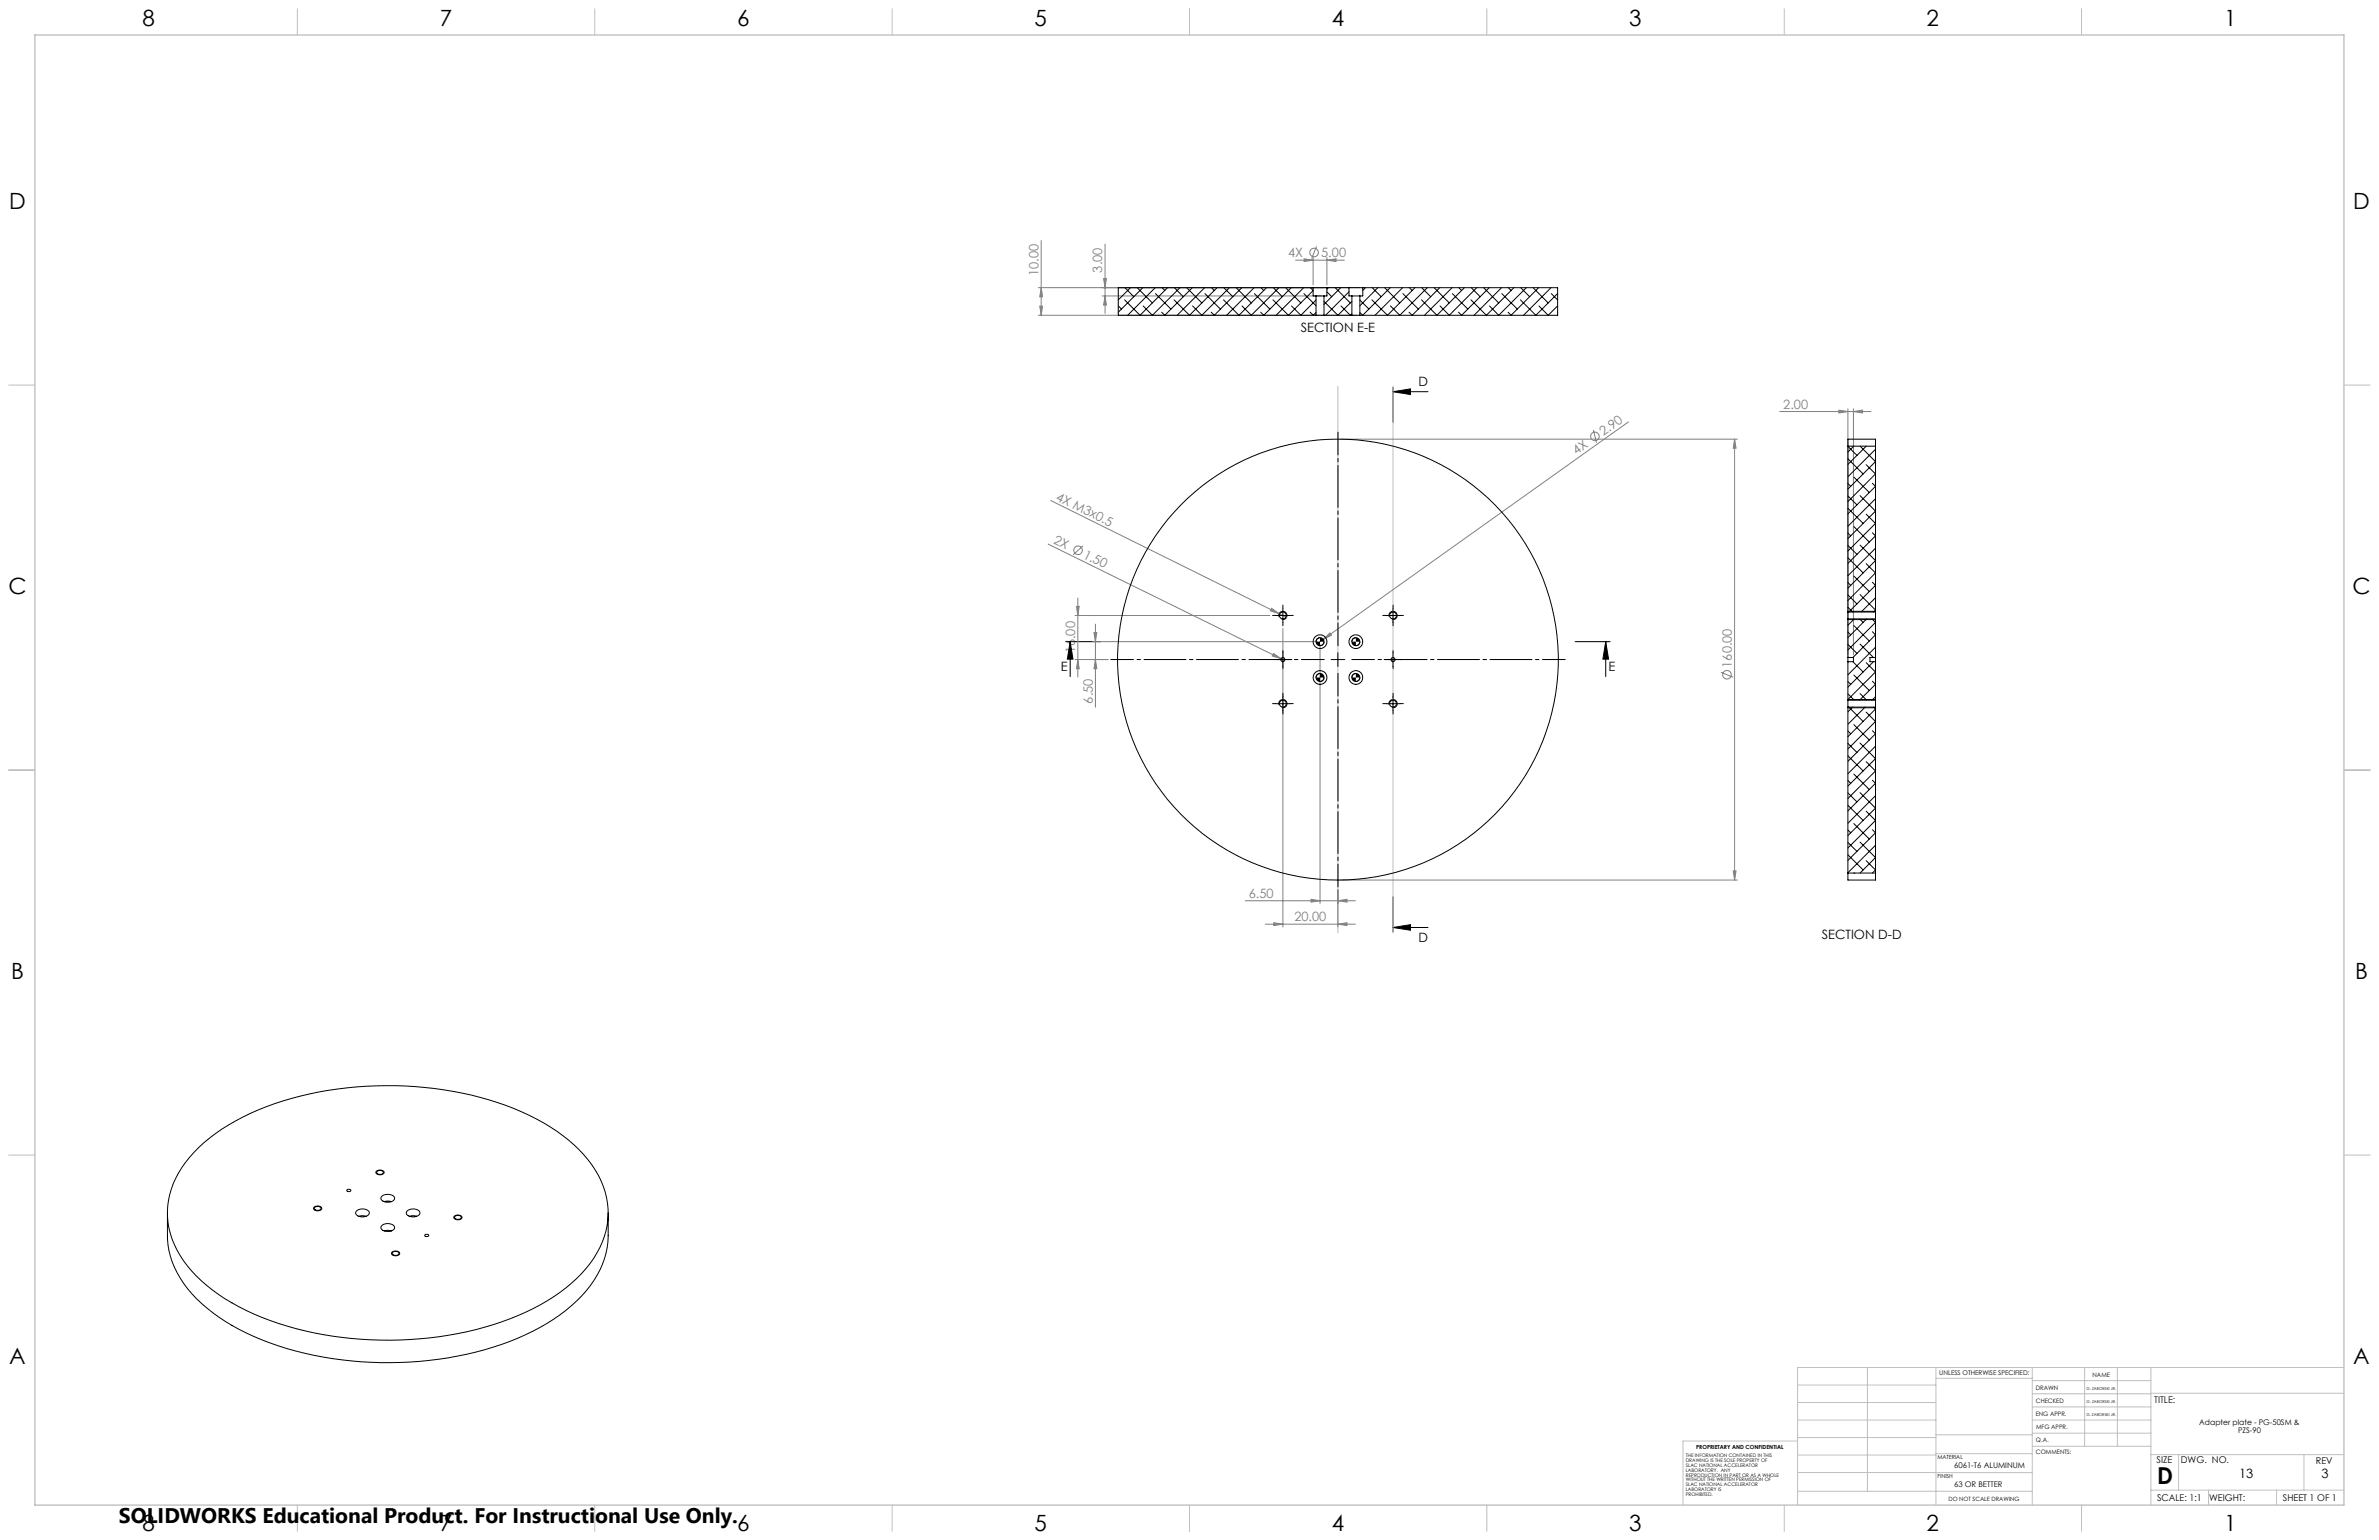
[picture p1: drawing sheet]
<svg xmlns="http://www.w3.org/2000/svg" width="864mm" height="559mm" viewBox="0 0 864 559" stroke-linecap="round" stroke-linejoin="round" font-family="sans-serif">
<defs><g id="words">
<text font-size="8.5" x="783.1" y="538.4">D</text>
<g font-size="8.1">
<text x="51.7" y="9.3">8</text>
<text x="159.7" y="9.3">7</text>
<text x="267.6" y="9.3">6</text>
<text x="375.5" y="9.3">5</text>
<text x="483.5" y="9.3">4</text>
<text x="591.4" y="9.3">3</text>
<text x="699.4" y="9.3">2</text>
<text x="807.3" y="9.3">1</text>
<text x="3.3" y="76">D</text>
<text x="854.2" y="76">D</text>
<text x="3" y="215.7">C</text>
<text x="853.9" y="215.7">C</text>
<text x="4" y="355.4">B</text>
<text x="854.9" y="355.4">B</text>
<text x="3.3" y="495.1">A</text>
<text x="854.2" y="495.1">A</text>
<text x="51.7" y="555.4">8</text>
<text x="159.7" y="555.4">7</text>
<text x="267.6" y="555.4">6</text>
<text x="375.5" y="555.4">5</text>
<text x="483.5" y="555.4">4</text>
<text x="591.4" y="555.4">3</text>
<text x="699.4" y="555.4">2</text>
<text x="807.3" y="555.4">1</text>
</g>
<text font-size="7.7" x="43.2" y="552.5">SOLIDWORKS Educational Product. For Instructional Use Only.</text>
<g font-size="4.7" fill="#808080">
<text x="467.6" y="93.3">4X</text>
<text x="479.6" y="93.3">5.00</text>
<text x="377" y="100.2" transform="rotate(-90 377 100.2)">10.00</text>
<text x="400.1" y="98.9" transform="rotate(-90 400.1 98.9)">3.00</text>
<text x="647.4" y="148.3">2.00</text>
<text x="582.1" y="158.2" transform="rotate(-35 582.1 158.2)">2.90</text>
<text x="572.3" y="165.2" transform="rotate(-35 572.3 165.2)">4X</text>
<text x="383.1" y="181.3" transform="rotate(26 383.1 181.3)">4X M3x0.5</text>
<text x="382.1" y="197" transform="rotate(26 382.1 197)">2X</text>
<text x="392.9" y="202.3" transform="rotate(26 392.9 202.3)">1.50</text>
<text x="390.3" y="237.1" transform="rotate(-90 390.3 237.1)">16.00</text>
<text x="628.6" y="242.3" transform="rotate(-90 628.6 242.3)">160.00</text>
<text x="396.6" y="255.3" transform="rotate(-90 396.6 255.3)">6.50</text>
<text x="453.3" y="325.8">6.50</text>
<text x="469.9" y="334.3">20.00</text>
</g>
<g font-size="4.7">
<text x="472.2" y="120.6">SECTION E-E</text>
<text x="514.9" y="140.1">D</text>
<text x="385.1" y="243.5">E</text>
<text x="583.9" y="243.5">E</text>
<text x="514.9" y="341.9">D</text>
<text x="661.4" y="340.6">SECTION D-D</text>
<text x="812.8" y="536.4">13</text>
<text x="842.7" y="536.4">3</text>
</g>
<g font-size="3.4">
<text x="782" y="508.9">TITLE:</text>
<text x="782.9" y="531">SIZE</text>
<text x="791.7" y="531">DWG. NO.</text>
<text x="840.7" y="531.1">REV</text>
<text x="783" y="544.6">SCALE: 1:1</text>
<text x="801.9" y="544.7">WEIGHT:</text>
<text x="828.7" y="544.6">SHEET 1 OF 1</text>
</g>
<g font-size="2.8">
<text x="798.4" y="517">Adapter plate - PG-50SM &amp;</text>
<text x="812.4" y="519.8">PZS-90</text>
<text x="709.4" y="532.7">6061-T6 ALUMINUM</text>
<text x="709.4" y="539.5">63 OR BETTER</text>
</g>
<text font-size="2.4" x="704" y="499.1">UNLESS OTHERWISE SPECIFIED:</text>
<g font-size="2.2">
<text x="759.6" y="499.5">NAME</text>
<text x="739" y="504.3">DRAWN</text>
<text x="739.1" y="509.2">CHECKED</text>
<text x="739" y="513.9">ENG APPR.</text>
<text x="739.1" y="518.6">MFG APPR.</text>
<text x="739.1" y="523.3">Q.A.</text>
<text x="739.1" y="527.5">COMMENTS:</text>
</g>
<text font-size="2.1" x="707.3" y="544.5">DO NOT SCALE DRAWING</text>
<g font-size="2">
<text x="615.7" y="525.8">PROPRIETARY AND CONFIDENTIAL</text>
<text x="703.3" y="529.6">MATERIAL</text>
<text x="703.3" y="536.4">FINISH</text>
</g>
<g font-size="1.8">
<text x="612" y="528.7">THE INFORMATION CONTAINED IN THIS</text>
<text x="612" y="530.5">DRAWING IS THE SOLE PROPERTY OF</text>
<text x="612" y="532.2">SLAC NATIONAL ACCELERATOR</text>
<text x="612" y="534">LABORATORY. ANY</text>
<text x="612" y="535.8">REPRODUCTION IN PART OR AS A WHOLE</text>
<text x="612" y="537.5">WITHOUT THE WRITTEN PERMISSION OF</text>
<text x="612" y="539.3">SLAC NATIONAL ACCELERATOR</text>
<text x="612" y="541.1">LABORATORY IS</text>
<text x="612" y="542.8">PROHIBITED.</text>
</g>
<g font-size="1.4">
<text x="757.4" y="509">G. ZABORSKI JR.</text>
<text x="757.4" y="504.3">G. ZABORSKI JR.</text>
<text x="757.4" y="513.8">G. ZABORSKI JR.</text>
</g>
</g></defs>
<g fill="none" stroke="#808080" stroke-width=".36">
<path d="M378 87.3v27.1M401.1 88.6v25.1M470.3 94.4h17.7M473.4 93.9l3.3 .5-3.3 .5zM476.7 93.4v10M477.9 89.4l-1.8 4.4M481.7 94.4l3.3-.5v1zM481.7 93.4v10M376.9 104.4h116.8M376.9 114.4h115.7M377.4 111.1h1.1l-.5 3.3zM378 104.4l.5 3.3h-1.1z"/>
<path d="M400.1 107.4h79.5M400.6 101.1h1l-.5 3.3zM401.1 107.4l.5 3.3h-1zM486.7 159.3h144M578.4 156l1.1 4.7M591.1 153.1l-110.7 78.9M629.7 159.3v160M629.7 159.3l.5 3.3h-1zM646 149.3h33.2M667.5 148.8l3.3 .5-3.3 .6zM670.8 148.3v89.3M672.8 149.3l3.3-.5v1.1z"/>
<path d="M672.8 148.3v89.3M380.5 197.4l84.5 41.6M381.4 181.6l85.6 42.4M393.1 198.1l-3.5 3.2M391.3 217v28.7M390.3 223.3h70.6M390.3 239.3h11.9M390.8 220h1l-.5 3.3zM391.3 239.3l.5 3.3h-1zM396.6 232.8h81.6M397.1 229.5h1l-.4 3.3zM397.7 226.5v30.1"/>
<path d="M397.7 239.3l.4 3.3h-1zM461.6 220.7l2.7 2-3.1-1zM462.3 237.1l2.7 1.9-3.2-1zM465 239l1.4 .7M465.7 228.1v108.2M479.2 233.8v94M480.4 232l2.4-2.3 .5 .8zM480.4 232l-2.4 1.7M624.7 243.9l4.4 1.8M486.7 319.3h144M629.2 316h1l-.5 3.3zM452 326.8h40"/>
<path d="M459.4 335.4h32.6M462.4 334.8l3.3 .6-3.3 .4zM475.9 326.3l3.3 .5-3.3 .5zM485.7 335.4l3.3-.6v1zM485.7 326.8l3.3-.5v1zM485.7 322.8v13.5"/>
<circle cx="477" cy="91.6" r="1.56"/>
<circle cx="579" cy="158.3" r="1.57"/>
<circle cx="391.4" cy="199.7" r="1.56"/>
<circle cx="626.9" cy="244.8" r="1.55"/>
</g>
<g fill="none" stroke="#000" stroke-width=".36">
<path d="M505.7 142.1h12.7M505.7 140.5v12.7M505.7 142.1l6.3-1v2.1zM386.9 232.8h12.7M388.5 232.8l1 6.4h-2zM388.5 232.8v12.7M463.2 239.3h5M463.2 223.3h5M464.2 223.7a1.51 1.51 0 0 1 1.3-1.9 1.51 1.51 0 0 1 1.7 1.6 1.51 1.51 0 0 1-1.9 1.4M465.7 220.8v5M465.7 236.8v5M479.2 231.4l-1.1 .5-.4 .9"/>
<path d="M480.6 232.8l-.3 1-1.1 .5M483.2 239.3h5M485.7 236.8v5M492.2 231.4l-1 .3-.5 1.1M493.6 232.8l-.5 1.1-.9 .4M503.2 239.3h5M503.2 223.3h5M504.2 223.7a1.51 1.51 0 0 1 1.3-1.9 1.51 1.51 0 0 1 1.7 1.7 1.51 1.51 0 0 1-1.9 1.3M505.7 220.8v5M505.7 236.8v5M571.8 232.8h12.7M582.9 232.8l1 6.4h-2z"/>
<path d="M582.9 232.8v12.7M670.8 221.8h10v3h-10M463.2 255.3h5M464.2 255.7a1.51 1.51 0 0 1 1.3-1.9 1.51 1.51 0 0 1 1.7 1.6 1.51 1.51 0 0 1-1.9 1.4M465.7 252.8v5M479.2 244.4l-1.1 .5-.4 1M480.6 245.9l-.3 .9-1.1 .5M492.2 244.4l-1.1 .5-.4 1M493.6 245.9l-.3 .9-1.1 .5M503.2 255.3h5M504.2 255.7a1.51 1.51 0 0 1 1.3-1.9 1.51 1.51 0 0 1 1.7 1.7 1.51 1.51 0 0 1-1.9 1.3M505.7 252.8v5"/>
<path d="M670.8 253.8h10v3h-10M505.7 325.4v12.7M505.7 336.5h12.7M505.7 336.5l6.3-1v2zM114.1 438a1.6 1.6 0 0 1 2.7 .7 1.74 1.74 0 0 1-3-.3zM136.7 424.9a1.61 1.61 0 0 1 2.7 .7 1.72 1.72 0 0 1-2.9-.3zM142.2 454.5a1.75 1.75 0 0 1 2.9 .4 1.73 1.73 0 0 1-3-.2zM164.9 441.3a1.75 1.75 0 0 1 2.8 .6 1.72 1.72 0 0 1-3-.3z"/>
</g>
<g fill="none" stroke="#c0c0c0" stroke-width=".36">
<path d="M108 3.2v9.5M215.9 3.2v9.5M323.8 3.2v9.5M431.8 3.2v9.5M539.7 3.2v9.5M647.7 3.2v9.5M755.6 3.2v9.5M3.1 139.7h9.6M850.9 139.7h9.5M485.7 140.1v198.4M505.7 140.1v198.4M3.1 279.4h9.6"/>
<path d="M850.9 279.4h9.5M3.1 419.1h9.6M850.9 419.1h9.5M677.9 496.2v44.9M702.8 496.2v49.9M737.7 496.2v49.9M756.7 496.2v28.6M768.6 496.2v28.6M780.8 496.2v49.9M850.9 496.2h-198.4v49.9M652.5 515.3h50.3M652.5 508.9h50.3"/>
<path d="M652.5 502.6h50.3M702.8 500.1h34.9M737.7 510.5h43.1M737.7 505.7h43.1M737.7 501h43.1M737.7 515.3h43.1M780.8 505.6h70.1M652.5 534.3l85.2 .1M652.5 528h50.3M652.5 521.6h50.3M652.5 522.9h-41.6v23.2M702.8 527.5h35"/>
<path d="M702.8 520.6h35M737.7 520h43.1M737.8 524.8h43M780.8 527.8h70.1M790.9 527.8v12.9M836.4 527.8v12.9M108 546.1v9.6M215.9 546.1v9.6M323.8 546.1v9.6M431.8 546.1v9.6M539.7 546.1v9.6M647.7 546.1v9.6"/>
<path d="M652.5 541.1h85.2M755.6 546.1v9.6M780.8 540.7h70.1M801.7 540.7v5.4M826.4 540.7v5.4"/>
</g>
<path d="M12.7 12.7h838.2v533.4h-838.2z" fill="none" stroke="#c0c0c0" stroke-width=".5"/>
<path d="M480.7 239.3h-77.5M485.7 234.3v-77.5M490.7 239.3h77.5M485.7 244.3v77.5" fill="none" stroke="#000" stroke-width=".36" stroke-dasharray="15.2 1.3 1.3 1.3" stroke-dashoffset="7"/>
<g fill="none" stroke="#000" stroke-width=".36" stroke-dasharray="15.2 1.3 1.3 1.3">
<path d="M463.2 239.3h-.7M463.2 223.3h-1.2M465.7 236.8v-.7M465.7 220.8v-1.2M465.7 225.8v1.3M468.2 239.3h.8M468.2 223.3h1.3M503.2 239.3h-.7M503.2 223.3h-1.2M505.7 236.8v-.7M505.7 220.8v-1.2M505.7 225.8v1.3"/>
<path d="M508.2 239.3h.8M508.2 223.3h1.3M463.2 255.3h-1.2M465.7 241.8v.8M465.7 252.8v-1.2M465.7 257.8v1.3M468.2 255.3h1.3M503.2 255.3h-1.2M505.7 241.8v.8M505.7 252.8v-1.2M505.7 257.8v1.3M508.2 255.3h1.3"/>
</g>
<g fill="#000">
<path d="M505.7 142.1l6.3-1v2.1zM505.7 336.5l6.3-1v2z"/>
<path d="M582.9 232.8l1 6.4h-2zM388.5 232.8l1 6.4h-2z"/>
</g>
<g fill="#808080">
<path d="M461.6 220.7l2.7 2-3.1-1z"/>
<path d="M462.3 237.1l2.7 1.9-3.2-1z"/>
<path d="M480.4 232l2.4-2.3 .5 .8z"/>
<path d="M481.7 94.4l3.3-.5v1zM473.4 93.9l3.3 .5-3.3 .5z"/>
<path d="M462.4 334.8l3.3 .6-3.3 .4zM485.7 335.4l3.3-.6v1zM475.9 326.3l3.3 .5-3.3 .5zM485.7 326.8l3.3-.5v1zM667.5 148.8l3.3 .5-3.3 .6zM672.8 149.3l3.3-.5v1.1z"/>
<path d="M629.7 159.3l.5 3.3h-1zM629.2 316h1l-.5 3.3zM390.8 220h1l-.5 3.3zM391.3 239.3l.5 3.3h-1zM397.1 229.5h1l-.4 3.3zM397.7 239.3l.4 3.3h-1zM378 104.4l.5 3.3h-1.1zM377.4 111.1h1.1l-.5 3.3zM400.6 101.1h1l-.5 3.3zM401.1 107.4l.5 3.3h-1z"/>
</g>
<path d="M490.7 232.8l.5 1.1 1 .4v-1.5zM492.2 231.4v1.4h1.4l-.5-1.1zM477.7 232.8l.4 1 1.1 .5v-1.5zM479.2 231.4v1.4h1.4l-.6-1.2zM477.7 245.9l.4 .9 1.1 .5v-1.4zM479.2 244.4v1.5h1.4l-.3-1zM490.7 245.9l.5 1 1 .4v-1.4zM492.2 244.4v1.5h1.4l-.2-.9z" fill="#000"/>
<g fill="none" stroke="#000" stroke-width=".36">
<path d="M405.9 111l1.2 1.1M408.3 104.4l3.3 3.3M410.4 104.4l-4.5 4.4M412.8 104.4l5.5 5.5M414.9 104.4l-9 8.9M419.3 104.4l-9.9 10M419.5 106.5l5.6 5.6M421.8 104.4l1 1M423.8 104.4l-10 10-5.6-5.6M426.3 104.4l3.2 3.3M428.3 104.4l-10 10-3.3-3.4M430.8 104.4l5.5 5.5"/>
<path d="M432.8 104.4l-10 10-1.1-1.1M437.3 104.4l-10 10M437.4 106.5l5.6 5.6M439.8 104.4l1 1M441.8 104.4l-10 10-5.6-5.6M444.3 104.4l3.2 3.3M446.3 104.4l-10 10-3.4-3.4M448.7 104.4l5.5 5.5M450.8 104.4l-10 10-1.1-1.1M455.3 104.4l-10 10M455.4 106.5l5.6 5.6M457.7 104.4l1.1 1"/>
<path d="M459.8 104.4l-10 10-5.7-5.6M462.2 104.4l3.3 3.3M464.3 104.4l-10.1 10-3.3-3.4M466.7 104.4l5.5 5.5M468.7 104.4l-9.9 10-1.2-1.1M473.3 104.4l-10.1 10M473.3 106.5l4.4 4.4M475.6 113.3l1.1 1.1 1-1M475.7 104.4l1 1-9 9-5.6-5.6M476.7 104.4h5M476.7 104.4v3h1M476.7 104.4h-70.8v10h71.8"/>
<path d="M477.7 114.4h2.9M477.7 107.4h2.9M477.7 107.4v7M477.7 108.9l-5.5 5.5-3.4-3.4M480.6 107.4v7M480.6 114.4h10.1M480.6 109.4l5.1 5 5-5M481.7 104.4v3h-1.1M481.7 104.4h8M481.7 105.9l1.7 1.8M482.2 104.4l-.5 .5M484.7 104.4l5.5 5.5"/>
<path d="M486.7 104.4l-6.1 6.1M486.8 111l3.4 3.4 .5-.6M489.7 104.4h5M489.7 104.4v3h1M489.7 105.9l-8.5 8.5M490.7 114.4h2.9M490.7 107.4h2.9M490.7 107.4v7M493.6 107.4v7M493.6 108.9l3.3 3.2M494.7 104.4v3h-1.1M494.7 104.4h70.7v10h-71.8"/>
<path d="M495.7 104.4l-1 1M498.1 104.4l3.3 3.3M500.2 104.4l-6.6 6.5M502.6 104.4l5.5 5.5M504.6 104.4l-9.9 10-1.1-1M509.2 104.4l-10.1 10M509.3 106.5l5.6 5.6M511.6 104.4l1 1M513.6 104.4l-9.9 10-5.7-5.6M516.1 104.4l3.3 3.3M518.1 104.4l-10 10-3.3-3.4M520.6 104.4l5.5 5.5"/>
<path d="M522.6 104.4l-10 10-1.1-1.1M527.1 104.4l-10 10M527.2 106.5l5.6 5.6M529.6 104.4l1 1M531.6 104.4l-10 10-5.6-5.6M534.1 104.4l3.2 3.3M536.1 104.4l-10 10-3.4-3.4M538.6 104.4l5.5 5.5M540.6 104.4l-10 10-1.2-1.1M545.1 104.4l-10 10M545.2 106.5l5.6 5.6M547.5 104.4l1 1"/>
<path d="M549.6 104.4l-10 10-5.6-5.6M552 104.4l3.3 3.3M554.1 104.4l-10 10-3.4-3.4M556.5 104.4l5.5 5.5M558.6 104.4l-10.1 10-1.1-1.1M563 104.4l-10 10M563.1 106.5l2.3 2.3M565.4 113.3h.1M565.4 106.5l-7.9 7.9-5.6-5.6M565.4 111l-3.4 3.4-3.3-3.4M670.8 180l3.3 3.2M670.8 175.5l1 1"/>
<path d="M670.8 166.5l5.5 5.5M670.8 162l3.3 3.2M670.8 161.9v-2.6h10v2.6M670.8 161.9h10M670.8 161.9v60.2M673 161.9l-2.2 2.1M673 173.1l5.6 5.6M675.2 161.9l5.6 5.6-10 10M675.2 179.8l5.6 5.7-10 9.9M677.4 168.6l3.4 3.4-10 10M677.5 161.9l-6.7 6.6M679.7 175.4l1.1 1.1-10 10"/>
<path d="M680.8 163l-10 10M680.8 161.9v60.2M670.8 197.9l3.3 3.3M670.8 193.4l1 1.1M670.8 184.4l5.5 5.5M673 191.1l5.6 5.6M675.2 197.8l5.6 5.6-10 10M677.4 186.6l3.4 3.3-10 10.1M679.7 193.3l1.1 1.2-10 9.9M680.8 181l-10 10M680.8 198.9l-10 10M670.8 215.9l3.3 3.2"/>
<path d="M670.8 211.4l1 1M670.8 202.4l5.5 5.5M673 209l5.6 5.6M675.2 215.8l5.6 5.6-.7 .7M677.4 204.5l3.4 3.4-10 10M679.7 211.3l1.1 1.1-9.7 9.7M680.8 216.9l-5.2 5.2M670.8 238.3l.3 .3M670.8 233.8l3.3 3.3M670.8 229.3l1 1.1M670.8 220.3l1.7 1.8M670.8 222.1v2.5"/>
<path d="M670.8 238.6v1.5M670.8 238.6h2v1.5h-2M670.8 224.6h10M670.8 222.1h10M670.8 224.6v14M673 227l5.6 5.6M673.1 224.6l-2.3 2.3M675 224.6l1.3 1.2M675.2 233.7l4.9 4.9M677.6 224.6l-6.8 6.8M679.6 224.6l1.2 1.2-10 10.1M679.7 229.2l1.1 1.2-8.2 8.2"/>
<path d="M680.8 234.8l-10 10.1M680.8 238.6v1.5M680.8 222.1v2.5M680.8 238.6h-2v1.5h2M680.8 224.6v14M670.8 251.8l2.3 2.3M670.8 247.3l1 1M670.8 254.1v2.5M670.8 256.6h10M670.8 254.1h10M670.8 240.1v14M670.8 256.6v60.2"/>
<path d="M671.1 240.1l-.3 .2M671.1 256.6l5.2 5.2M672.5 256.6l-1.7 1.7M672.6 240.1l3.7 3.7M673 244.9l5.6 5.7M675.2 251.7l2.4 2.4M677.1 256.6l-6.3 6.2M677.4 240.5l3.4 3.3-10 10M677.4 258.4l3.4 3.4-10 10M679.7 247.2l1.1 1.1-5.8 5.8M680.1 240.1l-9.3 9.2M680.1 256.6l.7 .7-10 10"/>
<path d="M680.8 252.8l-1.2 1.3M680.8 254.1v2.5M680.8 240.1v14M680.8 256.6v60.2M670.8 274.2l5.5 5.6M670.8 269.7l3.3 3.3M670.8 265.3l1 1M673 262.9l5.6 5.6M675.2 269.6l5.6 5.7-10 10M677.4 276.4l3.4 3.4-10 9.9M679.7 265.1l1.1 1.2-10 10M680.8 270.8l-10 10"/>
<path d="M670.8 292.2l5.5 5.5M670.8 287.7l3.3 3.3M670.8 283.2l1 1M673 298.8l5.6 5.6M673 280.9l5.6 5.6M675.2 287.6l5.6 5.6-10 10M677.4 294.4l3.4 3.3-10 10M679.7 283.1l1.1 1.1-10 10.1M680.8 288.7l-10 10M670.8 310.2l5.5 5.5M670.8 305.7l3.3 3.2M670.8 301.2l1 1"/>
<path d="M670.8 316.8v2.5h10v-2.5M670.8 316.8h10M673 316.8h.1M675.2 305.6l5.6 5.6-5.6 5.6M677.4 312.3l3.4 3.4-1.1 1.1M679.7 301.1l1.1 1.1-10 10M680.8 306.7l-10 10M72.2 416.3a83.8 83.8 0 0 1 40-19.3 131.1 131.1 0 0 1 74.3 5.2 63.7 63.7 0 0 1 28.3 20.5 28.8 28.8 0 0 1-.6 35.8 67.3 67.3 0 0 1-32.2 21.2 131 131 0 0 1-87-1.7 63.7 63.7 0 0 1-28.3-20.4 28.8 28.8 0 0 1 .7-35.9zM114.3 438l1.3-.2 .9 .5a1.33 1.33 0 0 1-1.2 1 1.33 1.33 0 0 1-1.2-.8zM126.1 431.7l.8-.1 .4 .2a.69 .69 0 0 1-.7 .6 .69 .69 0 0 1-.7-.6zM129.4 439.5a3.2 3.2 0 0 1 4.7 .4 2.31 2.31 0 0 1-3.2 1.6l-1.1-.4a1.08 1.08 0 0 1-.4-1.6zM137 425l1.2-.3 1 .5a1.24 1.24 0 0 1-1.2 1 1.24 1.24 0 0 1-1.2-1z"/>
<path d="M138.5 434.2a3.2 3.2 0 0 1 4.7 .4 2.29 2.29 0 0 1-3.1 1.6l-1.1-.4a1.04 1.04 0 0 1-.5-1.6zM139.5 436l1-.2 1.6 .2M147.7 439.5a3.2 3.2 0 0 1 4.7 .4 2.31 2.31 0 0 1-3.1 1.6l-1.1-.4a1.08 1.08 0 0 1-.5-1.6zM60.8 440.1a54.8 54.8 0 0 0 .5 13.8 39.2 39.2 0 0 0 15.9 22.4 95.9 95.9 0 0 0 43.4 16.7 129.8 129.8 0 0 0 67.3-7.4 61.6 61.6 0 0 0 27.6-20.9 29.8 29.8 0 0 0 5.3-16.4v-8.2M130.2 441.3l1.1-.2 1.6 .2M138.5 444.8a3.2 3.2 0 0 1 4.7 .4 2.26 2.26 0 0 1-3.1 1.6l-1.1-.4a1.04 1.04 0 0 1-.5-1.6zM139.5 446.7l1-.3 1.6 .3M142.6 454.3l1.3-.2 .9 .6a1.33 1.33 0 0 1-1.2 .9 1.33 1.33 0 0 1-1.3-.8zM148.6 441.3l1.1-.2 1.6 .2M154.2 448.1a.78 .78 0 0 1 .8-.3 .78 .78 0 0 1 .6 .7 .77 .77 0 0 1-.8 .2 .77 .77 0 0 1-.6-.6zM165 441.5a1.46 1.46 0 0 1 2.5 .4 1.55 1.55 0 0 1-2.5-.1z"/>
<circle cx="465.7" cy="239.3" r=".76"/>
<circle cx="465.7" cy="223.3" r="1.26"/>
<circle cx="479.2" cy="232.8" r="1.45"/>
<circle cx="479.2" cy="232.8" r="2.49"/>
<circle cx="485.7" cy="239.3" r="80"/>
<circle cx="492.2" cy="232.8" r="1.45"/>
<circle cx="492.2" cy="232.8" r="2.5"/>
<circle cx="505.7" cy="223.3" r="1.25"/>
<circle cx="505.7" cy="239.3" r=".76"/>
<circle cx="465.7" cy="255.3" r="1.25"/>
<circle cx="479.2" cy="245.8" r="2.49"/>
<circle cx="479.2" cy="245.8" r="1.45"/>
<circle cx="492.2" cy="245.8" r="1.45"/>
<circle cx="492.2" cy="245.8" r="2.5"/>
<circle cx="505.7" cy="255.3" r="1.24"/>
</g>
<use href="#words"/>
</svg>
